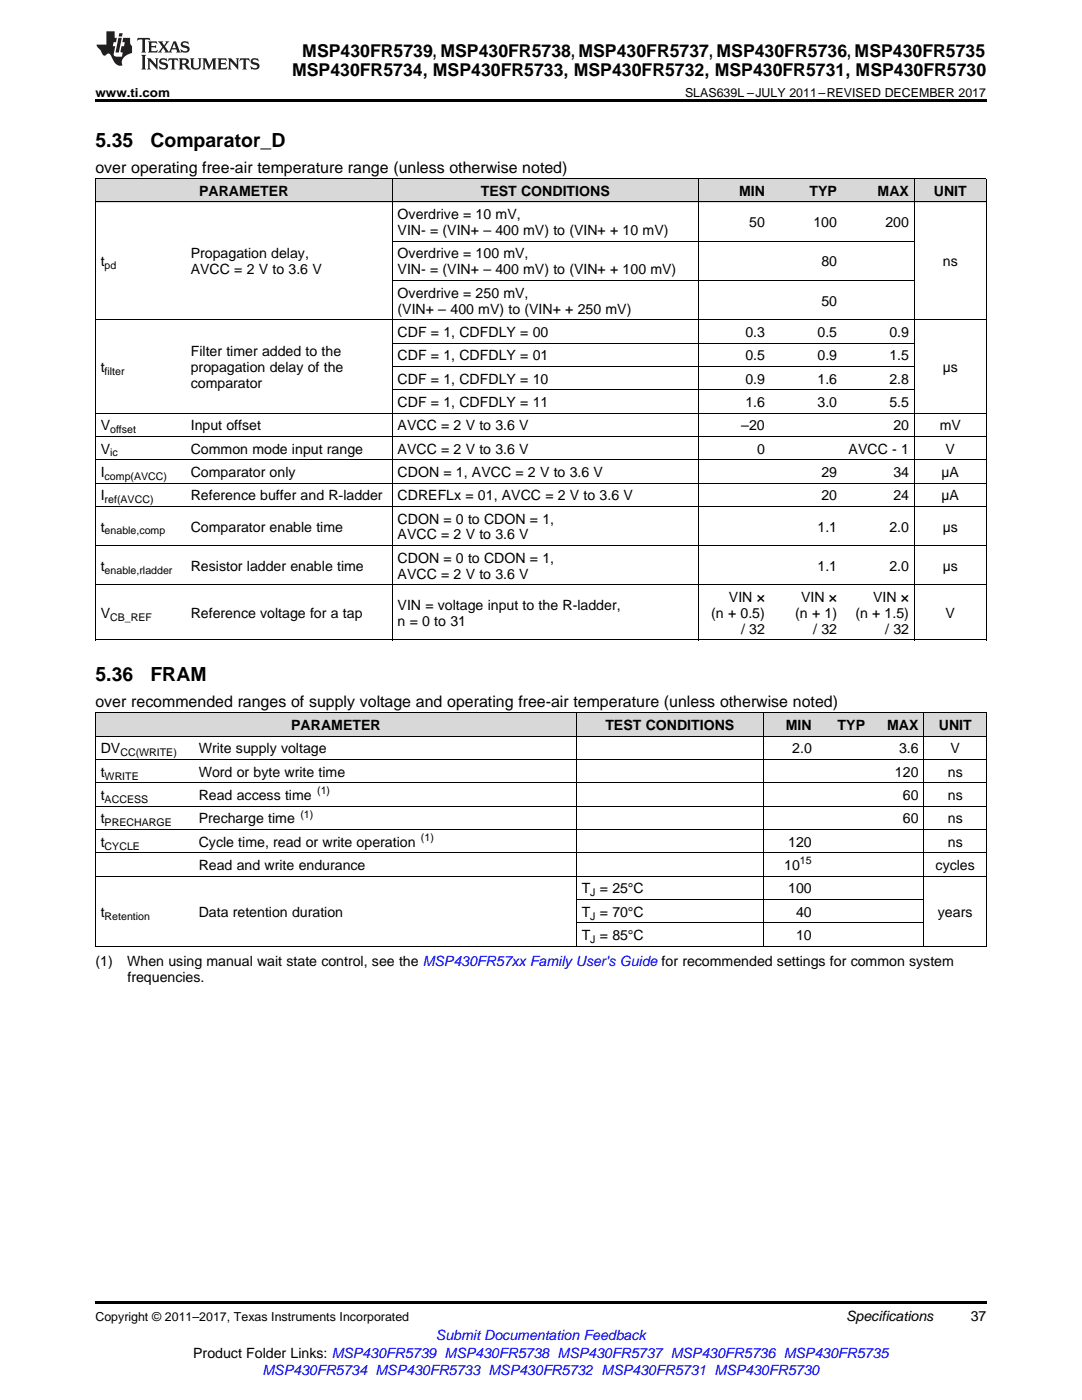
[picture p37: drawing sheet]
<svg xmlns="http://www.w3.org/2000/svg" width="216mm" height="279mm" viewBox="0 0 216 279" stroke-linecap="round" stroke-linejoin="round" font-family="sans-serif">
<defs><g id="words">
<g font-size="3.9">
<text x="19" y="29.3">5.35</text>
<text x="30" y="29.3">Comparator_D</text>
<text x="19" y="135.9">5.36</text>
<text x="30" y="135.9">FRAM</text>
</g>
<g font-size="3.5">
<text x="60.3" y="11.3">MSP430FR5739, MSP430FR5738, MSP430FR5737, MSP430FR5736, MSP430FR5735</text>
<text x="58.3" y="15.2">MSP430FR5734, MSP430FR5733, MSP430FR5732, MSP430FR5731, MSP430FR5730</text>
</g>
<g font-size="3.2">
<text x="19" y="34.4">over operating free-air temperature range (unless otherwise noted)</text>
<text x="19" y="141">over recommended ranges of supply voltage and operating free-air temperature (unless otherwise noted)</text>
</g>
<g font-size="2.8">
<text x="39.7" y="39.1">PARAMETER</text>
<text x="95.9" y="39.1">TEST CONDITIONS</text>
<text x="147.5" y="39.1">MIN</text>
<text x="161.5" y="39.1">TYP</text>
<text x="175.1" y="39.1">MAX</text>
<text x="186.3" y="39.1">UNIT</text>
<text x="79.3" y="43.7">Overdrive = 10 mV,</text>
<text x="79.3" y="46.9">VIN- = (VIN+ – 400 mV) to (VIN+ + 10 mV)</text>
<text x="149.5" y="45.3">50</text>
<text x="162.3" y="45.3">100</text>
<text x="176.7" y="45.3">200</text>
<text x="20.1" y="53.2">t</text>
<text x="38.1" y="51.6">Propagation delay,</text>
<text x="79.3" y="51.6">Overdrive = 100 mV,</text>
<text x="163.9" y="53.2">80</text>
<text x="188.1" y="53.2">ns</text>
<text x="38.1" y="54.8">AVCC = 2 V to 3.6 V</text>
<text x="79.3" y="54.8">VIN- = (VIN+ – 400 mV) to (VIN+ + 100 mV)</text>
<text x="79.3" y="59.4">Overdrive = 250 mV,</text>
<text x="79.3" y="62.6">(VIN+ – 400 mV) to (VIN+ + 250 mV)</text>
<text x="163.9" y="61">50</text>
<text x="38.1" y="71">Filter timer added to the</text>
<text x="79.3" y="67.2">CDF = 1, CDFDLY = 00</text>
<text x="79.3" y="71.9">CDF = 1, CDFDLY = 01</text>
<text x="148.7" y="67.2">0.3</text>
<text x="148.7" y="71.9">0.5</text>
<text x="163.1" y="67.2">0.5</text>
<text x="163.1" y="71.9">0.9</text>
<text x="177.5" y="67.2">0.9</text>
<text x="177.5" y="71.9">1.5</text>
<text x="20.1" y="74.2">t</text>
<text x="38.1" y="74.2">propagation delay of the</text>
<text x="38.1" y="77.4">comparator</text>
<text x="79.3" y="76.6">CDF = 1, CDFDLY = 10</text>
<text x="148.7" y="76.6">0.9</text>
<text x="163.1" y="76.6">1.6</text>
<text x="177.5" y="76.6">2.8</text>
<text x="188.1" y="74.2">µs</text>
<text x="79.3" y="81.2">CDF = 1, CDFDLY = 11</text>
<text x="148.7" y="81.2">1.6</text>
<text x="163.1" y="81.2">3.0</text>
<text x="177.5" y="81.2">5.5</text>
<text x="20.1" y="85.9">V</text>
<text x="38.1" y="85.9">Input offset</text>
<text x="79.3" y="85.9">AVCC = 2 V to 3.6 V</text>
<text x="147.9" y="85.9">–20</text>
<text x="178.3" y="85.9">20</text>
<text x="187.5" y="85.9">mV</text>
<text x="20.1" y="90.5">V</text>
<text x="20.1" y="95.2">I</text>
<text x="38.1" y="90.5">Common mode input range</text>
<text x="38.1" y="95.2">Comparator only</text>
<text x="79.3" y="90.5">AVCC = 2 V to 3.6 V</text>
<text x="79.3" y="95.2">CDON = 1, AVCC = 2 V to 3.6 V</text>
<text x="151.1" y="90.5">0</text>
<text x="163.9" y="95.2">29</text>
<text x="169.3" y="90.5">AVCC - 1</text>
<text x="178.3" y="95.2">34</text>
<text x="187.9" y="95.2">µA</text>
<text x="188.7" y="90.5">V</text>
<text x="20.1" y="99.8">I</text>
<text x="38.1" y="99.8">Reference buffer and R‑ladder</text>
<text x="79.3" y="99.8">CDREFLx = 01, AVCC = 2 V to 3.6 V</text>
<text x="163.9" y="99.8">20</text>
<text x="178.3" y="99.8">24</text>
<text x="187.9" y="99.8">µA</text>
<text x="20.1" y="106.1">t</text>
<text x="38.1" y="106.1">Comparator enable time</text>
<text x="79.3" y="104.5">CDON = 0 to CDON = 1,</text>
<text x="79.3" y="107.7">AVCC = 2 V to 3.6 V</text>
<text x="163.1" y="106.1">1.1</text>
<text x="177.5" y="106.1">2.0</text>
<text x="188.1" y="106.1">µs</text>
<text x="20.1" y="113.9">t</text>
<text x="38.1" y="113.9">Resistor ladder enable time</text>
<text x="79.3" y="112.3">CDON = 0 to CDON = 1,</text>
<text x="163.1" y="113.9">1.1</text>
<text x="177.5" y="113.9">2.0</text>
<text x="188.1" y="113.9">µs</text>
<text x="79.3" y="115.5">AVCC = 2 V to 3.6 V</text>
<text x="20.1" y="123.3">V</text>
<text x="38.1" y="123.3">Reference voltage for a tap</text>
<text x="79.3" y="121.7">VIN = voltage input to the R-ladder,</text>
<text x="79.3" y="124.9">n = 0 to 31</text>
<text x="141.9" y="123.3">(n + 0.5)</text>
<text x="145.5" y="120.2">VIN ×</text>
<text x="158.7" y="123.3">(n + 1)</text>
<text x="159.8" y="120.2">VIN ×</text>
<text x="170.7" y="123.3">(n + 1.5)</text>
<text x="174.2" y="120.2">VIN ×</text>
<text x="188.7" y="123.3">V</text>
<text x="147.9" y="126.5">/ 32</text>
<text x="162.3" y="126.5">/ 32</text>
<text x="176.6" y="126.5">/ 32</text>
<text x="58.1" y="145.7">PARAMETER</text>
<text x="120.8" y="145.7">TEST CONDITIONS</text>
<text x="156.8" y="145.7">MIN</text>
<text x="167.1" y="145.7">TYP</text>
<text x="177" y="145.7">MAX</text>
<text x="187.3" y="145.7">UNIT</text>
<text x="20.1" y="150.4">DV</text>
<text x="20.1" y="155">t</text>
<text x="39.7" y="150.4">Write supply voltage</text>
<text x="39.7" y="155">Word or byte write time</text>
<text x="158.1" y="150.4">2.0</text>
<text x="178.6" y="155">120</text>
<text x="179.4" y="150.4">3.6</text>
<text x="189.1" y="155">ns</text>
<text x="189.7" y="150.4">V</text>
<text x="20.1" y="159.7">t</text>
<text x="39.7" y="159.7">Read access time</text>
<text x="180.2" y="159.7">60</text>
<text x="189.1" y="159.7">ns</text>
<text x="20.1" y="164.3">t</text>
<text x="39.7" y="164.3">Precharge time</text>
<text x="180.2" y="164.3">60</text>
<text x="189.1" y="164.3">ns</text>
<text x="20.1" y="169">t</text>
<text x="39.7" y="169">Cycle time, read or write operation</text>
<text x="39.7" y="173.6">Read and write endurance</text>
<text x="156.5" y="173.6">10</text>
<text x="157.3" y="169">120</text>
<text x="186.7" y="173.6">cycles</text>
<text x="189.1" y="169">ns</text>
<text x="116.1" y="178.3">T = 25°C</text>
<text x="157.3" y="178.3">100</text>
<text x="20.1" y="183">t</text>
<text x="39.7" y="183">Data retention duration</text>
<text x="116.1" y="183">T = 70°C</text>
<text x="158.9" y="183">40</text>
<text x="187.1" y="183">years</text>
<text x="116.1" y="187.6">T = 85°C</text>
<text x="158.9" y="187.6">10</text>
<text x="19" y="192.8">(1)</text>
<text x="25.4" y="192.8">When using manual wait state control, see the MSP430FR57xx Family User's Guide for recommended settings for common system</text>
<text x="25.4" y="195.9">frequencies.</text>
<text x="168.8" y="263.6">Specifications</text>
<text x="193.7" y="263.6">37</text>
<text x="38.6" y="270.9">Product Folder Links: MSP430FR5739 MSP430FR5738 MSP430FR5737 MSP430FR5736 MSP430FR5735</text>
</g>
<g font-size="2.8" fill="#00f">
<text x="87" y="267.4">Submit Documentation Feedback</text>
<text x="52.4" y="274.5">MSP430FR5734 MSP430FR5733 MSP430FR5732 MSP430FR5731 MSP430FR5730</text>
</g>
<g font-size="2.5">
<text x="19" y="19.3">www.ti.com</text>
<text x="136.7" y="19.3">SLAS639L –JULY 2011–REVISED DECEMBER 2017</text>
<text x="19" y="263.6">Copyright © 2011–2017, Texas Instruments Incorporated</text>
</g>
<g font-size="2.1">
<text x="20.9" y="53.7">pd</text>
<text x="20.9" y="74.8">filter</text>
<text x="22" y="86.4">offset</text>
<text x="20.9" y="95.7">comp(AVCC)</text>
<text x="22" y="91.1">ic</text>
<text x="20.9" y="100.4">ref(AVCC)</text>
<text x="20.9" y="106.6">enable,comp</text>
<text x="20.9" y="114.5">enable,rladder</text>
<text x="22" y="123.9">CB_REF</text>
<text x="20.9" y="155.6">WRITE</text>
<text x="24" y="150.9">CC(WRITE)</text>
<text x="20.9" y="160.2">ACCESS</text>
<text x="63.3" y="158.5">(1)</text>
<text x="20.9" y="164.9">PRECHARGE</text>
<text x="59.9" y="163.2">(1)</text>
<text x="84" y="167.9">(1)</text>
<text x="20.9" y="169.5">CYCLE</text>
<text x="159.6" y="172.5">15</text>
<text x="117.8" y="178.9">J</text>
<text x="20.9" y="183.5">Retention</text>
<text x="117.8" y="183.5">J</text>
<text x="117.8" y="188.2">J</text>
</g>
</g></defs>
<g fill="#d8d8d8">
<path d="M19 142.3h19.6v4.7h-19.6z"/>
<path d="M38.6 142.3h76.4v4.7h-76.4z"/>
<path d="M115 142.3h37.4v4.7h-37.4z"/>
<path d="M152.4 142.3h10.7v4.7h-10.7z"/>
<path d="M163.1 142.3h10.6v4.7h-10.6z"/>
<path d="M173.7 142.3h10.7v4.7h-10.7z"/>
<path d="M184.4 142.3h12.4v4.7h-12.4z"/>
<path d="M19 35.7h18v4.7h-18z"/>
<path d="M37 35.7h41.3v4.7h-41.3z"/>
<path d="M78.3 35.7h61v4.7h-61z"/>
<path d="M139.3 35.7h14.4v4.7h-14.4z"/>
<path d="M153.7 35.7h14.4v4.7h-14.4z"/>
<path d="M168.1 35.7h14.4v4.7h-14.4z"/>
<path d="M182.5 35.7h14.3v4.7h-14.3z"/>
</g>
<path d="M19 19.9h177.8v.5h-177.8zM19 259.7h177.8v.5h-177.8z" fill="#000"/>
<g fill="none" stroke="#000" stroke-width=".2">
<path d="M19 35.6h177.8M19.1 35.7v92.1M78.2 35.7v92.1M139.3 35.7v92.1M182.4 35.7v92.1M196.8 35.7v92.1M19 40.3h177.8M78.3 56h104.2M78.3 48.1h104.2M19 63.8h177.8M78.3 77.8h104.2M78.3 73.1h104.2"/>
<path d="M78.3 68.5h104.2M19 96.4h177.8M19 91.7h177.8M19 87.1h177.8M19 82.4h177.8M19 116.7h177.8M19 108.9h177.8M19 101.1h177.8M19 127.7h177.8M19 156.2h177.8M19 151.6h177.8M19 146.9h177.8"/>
<path d="M19 142.3h177.8M19.1 142.3v46.6M115 142.3v46.6M152.3 142.3v46.6M184.3 142.3v46.6M196.8 142.3v46.6M19 174.9h177.8M19 170.2h177.8M19 165.5h177.8M19 160.9h177.8M115 179.5h69.4M19 188.8h177.8"/>
<path d="M115 184.2h69.4"/>
</g>
<g fill="#231f20">
<path d="M27.5 7.6l-.1 .5 .4-.2h.6v.1v2.1l-.2 .4h1l-.3-.4v-2.1l.1-.1h.5l.5 .2-.2-.5zM29.5 8.3l.2 .3v1.5l-.2 .4h1.8l.2-.6a1.04 1.04 0 0 1-1.3 .2v-.7h.6l.3 .2v-.6l-.3 .2h-.6v-.6l.8-.1 .4 .3-.2-.5zM31.5 8.3l.9 1.1-.9 1.1h.8l-.2-.2 .5-.7 .4 .7-.2 .2h1.5l-.1-.2 .1-.4h.9l.1 .4-.2 .2h1l-.3-.3-.7-1.9h-.5l-.9 2-.8-1 .9-1h-.8l.1 .3-.3 .5-.4-.6 .2-.2zM34.7 8.6l.4 1h-.7zM36.3 8.4a.63 .63 0 0 0-.2 .7 .63 .63 0 0 0 .6 .4l.6 .2 .1 .2a.75 .75 0 0 1-.7 .4 .75 .75 0 0 1-.6-.5l.1 .7 .1-.1a1.11 1.11 0 0 0 1.5-.6 1.13 1.13 0 0 0-1.2-.8l-.1-.4a1.04 1.04 0 0 1 1.2 .2l-.2-.5-.1 .1-.5-.2zM28.2 10.9l.2 .4v2.2l-.2 .4h1l-.3-.4v-2.2l.3-.4zM29.3 11.6l.3 .4v1.5l-.3 .4h.8l-.2-.4v-1.3l1.5 1.7v-1.9l.2-.4h-.7l.2 .4v.9l-1.1-1.3zM32 11.8a.62 .62 0 0 0-.2 .7 .62 .62 0 0 0 .6 .4l.6 .1 .1 .3a.76 .76 0 0 1-.7 .3 .76 .76 0 0 1-.6-.4l.1 .7 .1-.1a1.11 1.11 0 0 0 1.5-.6 1.13 1.13 0 0 0-1.2-.8l-.1-.4a1.04 1.04 0 0 1 1.2 .2l-.2-.6-.1 .1-.5-.1zM33.7 11.6l-.2 .6a.61 .61 0 0 1 .8-.3v1.6l-.2 .4h.9l-.2-.4v-1.6a.63 .63 0 0 1 .8 .3l-.2-.6zM35.6 11.6l.3 .4v1.5l-.3 .4h1l-.2-.2v-.8l.5 .2a.76 .76 0 0 0 1.2 .7l-1-1a.58 .58 0 0 0 .6-.5 .58 .58 0 0 0-.5-.6zM36.4 11.9h.1a.45 .45 0 0 1 .5 .1 .45 .45 0 0 1 .1 .5l-.7 .2zM37.9 11.6l.2 .2a2.17 2.17 0 0 0 .3 1.9 .99 .99 0 0 0 1.6-.6v-1.1l.2-.4h-.7l.2 .2a1.92 1.92 0 0 1-.2 1.8 .6 .6 0 0 1-.9-.5v-1.1l.2-.4zM40.4 11.6l.2 .4v1.5l-.2 .4h.7l-.2-.4v-1.4l.8 1.8 .8-1.8v1.4l-.2 .4h.9l-.2-.4v-1.5l.2-.4h-.8l-.6 1.5-.6-1.5zM43.4 11.6l.2 .4v1.5l-.2 .4h1.8l.2-.6a1.04 1.04 0 0 1-1.3 .1v-.6h.5l.4 .2v-.6l-.4 .2h-.5v-.7h.8l.3 .3-.1-.6zM45.5 11.6l.2 .4v1.5l-.2 .4h.7l-.2-.4v-1.3l1.5 1.7v-1.9l.2-.4h-.7l.2 .4v.9l-1.1-1.3zM47.9 11.6l-.1 .6a.61 .61 0 0 1 .8-.3v1.6l-.3 .4h1l-.3-.4 .1-1.6a.63 .63 0 0 1 .7 .3l-.1-.6zM50.2 11.8a.62 .62 0 0 0-.2 .7 .62 .62 0 0 0 .6 .4l.6 .1 .2 .3a.76 .76 0 0 1-.8 .3 .76 .76 0 0 1-.6-.4l.1 .7 .2-.1a1.11 1.11 0 0 0 1.5-.6 1.13 1.13 0 0 0-1.3-.8l-.1-.4a1.04 1.04 0 0 1 1.2 .2l-.1-.6-.2 .1-.5-.1z"/>
<path d="M21.2 6.3v2.6h-1.9l.1 .4 .7 .9a.91 .91 0 0 0 1 .8 .56 .56 0 0 1 .5-.3 .56 .56 0 0 1 .5 .3l.4 .8a1.53 1.53 0 0 0 1.9 1.2 1.54 1.54 0 0 1 1-2.1l.9-.3v-1.4a1.52 1.52 0 0 1-.3-1.6h-1.4l-.2 .8h.5l-.2 .8h-.4l-.2 1v.2l.4 .1-.2 .8a1.93 1.93 0 0 1-1.6-.3l.3-1.8h-.5l.2-.8h.4l.2-.8h-.4v-1.3zM23.6 7.6l-.6 2.9h.7l.6-2.9zM23.8 6.6l-.1 .7h.6l.2-.7z"/>
</g>
<use href="#words"/>
</svg>
